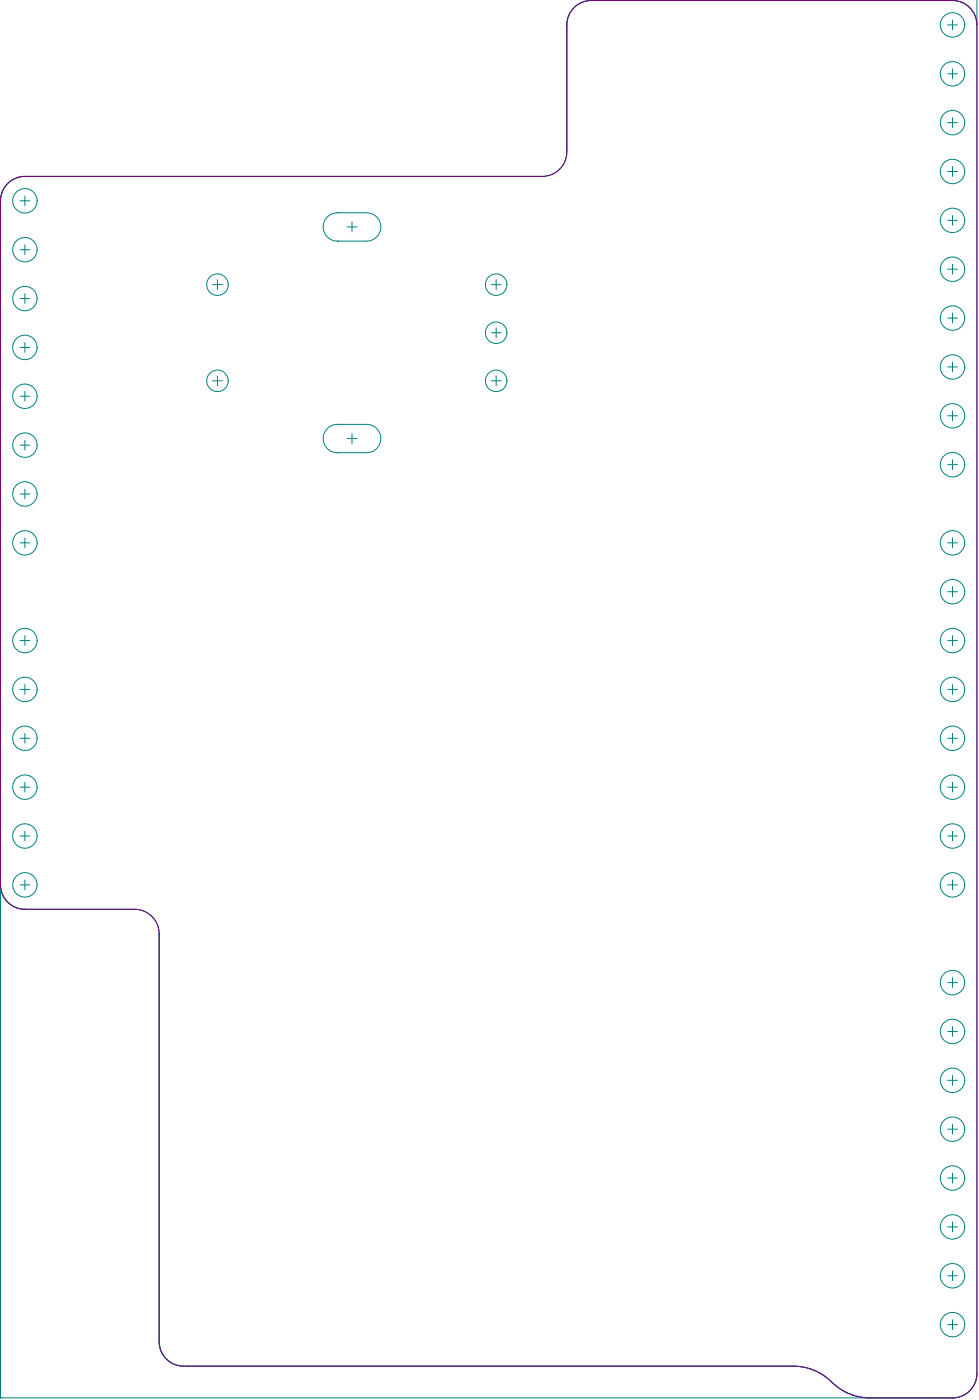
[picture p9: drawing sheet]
<svg xmlns="http://www.w3.org/2000/svg" width="169mm" height="242mm" viewBox="0 0 169 242" stroke-linecap="round" stroke-linejoin="round" font-family="sans-serif">
<g fill="none" stroke="#008080" stroke-width=".17">
<path d="M163.9 12.8h1.7M163.9 4.3h1.7M164.8 3.5v1.7M164.8 11.9v1.7M169 4.3a4.2 4.2 0 0 0-4.2-4.2h-62.5a4.2 4.2 0 0 0-4.3 4.2v22a4.2 4.2 0 0 1-4.2 4.2h-89.5a4.2 4.2 0 0 0-4.2 4.3v207.2M169 .1v237.7a4.2 4.2 0 0 1-4.2 4.2M3.5 34.8h1.7M4.3 33.9v1.7M58.4 36.8h.1M58.4 36.8a2.45 2.45 0 0 0-2.5 2.5 2.45 2.45 0 0 0 2.5 2.4M58.4 36.8h5a2.45 2.45 0 0 1 2.5 2.5 2.45 2.45 0 0 1-2.5 2.4h-5M60 39.3h1.7"/>
<path d="M60.9 38.4v1.7M163.9 38.1h1.7M163.9 29.7h1.7M163.9 21.2h1.7M164.8 20.4v1.7M164.8 28.8v1.7M164.8 37.3v1.7M3.5 43.2h1.7M3.5 51.7h1.7M4.3 42.4v1.7M4.3 50.8v1.7M4.3 59.3v1.7"/>
<path d="M36.8 49.3h1.7M37.6 48.4v1.7M58.4 41.7h.1M85 57.6h1.7M85 49.3h1.7M85.8 48.4v1.7M85.8 56.8v1.6M163.9 55.1h1.7M163.9 46.6h1.7M164.8 45.8v1.7M164.8 54.2v1.7M3.5 60.1h1.7"/>
<path d="M3.5 68.6h1.7M3.5 77.1h1.7M4.3 67.8v1.6M4.3 76.2v1.7M36.8 65.9h1.7M37.6 65.1v1.7M58.4 73.5h.1M58.4 78.4h.1M58.4 73.5a2.45 2.45 0 0 0-2.5 2.4 2.45 2.45 0 0 0 2.5 2.5M58.4 73.5h5a2.45 2.45 0 0 1 2.5 2.4 2.45 2.45 0 0 1-2.5 2.5h-5M60 75.9h1.7M60.9 75.1v1.7"/>
<path d="M85 65.9h1.7M85.8 65.1v1.7M163.9 72h1.7M163.9 63.5h1.7M164.8 62.7v1.7M164.8 71.1v1.7M164.8 79.6v1.7M3.5 94h1.7M3.5 85.5h1.7M4.3 84.7v1.7M4.3 93.1v1.7M163.9 94h1.7"/>
<path d="M163.9 80.4h1.7M164.8 93.1v1.7M3.5 110.9h1.7M3.5 119.4h1.7M4.3 110v1.7M4.3 118.5v1.7M163.9 102.4h1.7M163.9 110.9h1.7M163.9 119.4h1.7M164.8 101.6v1.7M164.8 110v1.7M164.8 118.5v1.7"/>
<path d="M3.5 127.8h1.7M3.5 136.3h1.7M4.3 127v1.7M4.3 135.4v1.7M163.9 127.8h1.7M163.9 136.3h1.7M164.8 127v1.7M164.8 135.4v1.7M.1 153.2a4.2 4.2 0 0 0 4.2 4.2h19a4.2 4.2 0 0 1 4.2 4.2v70.7a4.2 4.2 0 0 0 4.3 4.2h105.4a9.8 9.8 0 0 1 7.3 3.3 9.4 9.4 0 0 0 6 2.2M3.5 153.2h1.7M3.5 144.7h1.7M4.3 143.9v1.7"/>
<path d="M4.3 152.3v1.7M163.9 153.2h1.7M163.9 144.7h1.7M164.8 153.2h.1M164.8 143.9v1.7M164.8 152.3v1.7M163.9 170.1h1.7M163.9 178.6h1.7M164.8 169.3v1.6M164.8 177.7v1.7M163.9 187h1.7M163.9 195.5h1.7"/>
<path d="M164.8 186.2v1.7M164.8 194.6v1.7M163.9 203.9h1.7M163.9 212.4h1.7M164.8 203.1v1.7M164.8 211.5v1.7M163.9 229.3h1.7M163.9 220.9h1.7M164.8 220v1.7M164.8 228.5v1.7M.1 242h.1M.1 242h164.6"/>
<path d="M164.7 242h.1"/>
<circle cx="164.8" cy="4.3" r="2.11"/>
<circle cx="164.8" cy="12.8" r="2.11"/>
<circle cx="4.3" cy="34.8" r="2.11"/>
<circle cx="164.8" cy="38.1" r="2.11"/>
<circle cx="164.8" cy="29.7" r="2.11"/>
<circle cx="164.8" cy="21.2" r="2.11"/>
<circle cx="4.3" cy="43.2" r="2.11"/>
<circle cx="4.3" cy="51.7" r="2.11"/>
<circle cx="37.6" cy="49.3" r="1.86"/>
<circle cx="85.8" cy="49.3" r="1.86"/>
<circle cx="85.8" cy="57.6" r="1.86"/>
<circle cx="164.8" cy="55.1" r="2.11"/>
<circle cx="164.8" cy="46.6" r="2.11"/>
<circle cx="4.3" cy="77.1" r="2.11"/>
<circle cx="4.3" cy="60.1" r="2.11"/>
<circle cx="4.3" cy="68.6" r="2.11"/>
<circle cx="37.6" cy="65.9" r="1.86"/>
<circle cx="85.8" cy="65.9" r="1.86"/>
<circle cx="164.8" cy="72" r="2.11"/>
<circle cx="164.8" cy="63.5" r="2.11"/>
<circle cx="4.3" cy="94" r="2.11"/>
<circle cx="4.3" cy="85.5" r="2.11"/>
<circle cx="164.8" cy="94" r="2.11"/>
<circle cx="164.8" cy="80.4" r="2.11"/>
<circle cx="4.3" cy="119.4" r="2.11"/>
<circle cx="4.3" cy="110.9" r="2.11"/>
<circle cx="164.8" cy="119.4" r="2.11"/>
<circle cx="164.8" cy="102.4" r="2.11"/>
<circle cx="164.8" cy="110.9" r="2.11"/>
<circle cx="4.3" cy="136.3" r="2.11"/>
<circle cx="4.3" cy="127.8" r="2.11"/>
<circle cx="164.8" cy="136.3" r="2.11"/>
<circle cx="164.8" cy="127.8" r="2.11"/>
<circle cx="4.3" cy="153.2" r="2.11"/>
<circle cx="4.3" cy="144.7" r="2.11"/>
<circle cx="164.8" cy="153.2" r="2.11"/>
<circle cx="164.8" cy="144.7" r="2.11"/>
<circle cx="164.8" cy="170.1" r="2.11"/>
<circle cx="164.8" cy="178.6" r="2.11"/>
<circle cx="164.8" cy="187" r="2.11"/>
<circle cx="164.8" cy="195.5" r="2.11"/>
<circle cx="164.8" cy="212.4" r="2.11"/>
<circle cx="164.8" cy="203.9" r="2.11"/>
<circle cx="164.8" cy="220.9" r="2.11"/>
<circle cx="164.8" cy="229.3" r="2.11"/>
</g>
<path d="M1.6 31.5a4.2 4.2 0 0 1 2.7-1h89.5a4.2 4.2 0 0 0 4.2-4.2v-22a4.2 4.2 0 0 1 4.3-4.2h62.5a4.2 4.2 0 0 1 4.2 4.2v233.5a4.2 4.2 0 0 1-4.2 4.2h-14.3a9.8 9.8 0 0 1-7.3-3.3 9.4 9.4 0 0 0-6-2.2h-105.4a4.2 4.2 0 0 1-4.3-4.2v-70.7a4.2 4.2 0 0 0-4.2-4.2h-19a4.2 4.2 0 0 1-4.2-4.2v-118.4a4.2 4.2 0 0 1 1.5-3.3zM164.8 153.2h.1M164.7 242h.1" fill="none" stroke="#800080" stroke-width=".17"/>
</svg>
